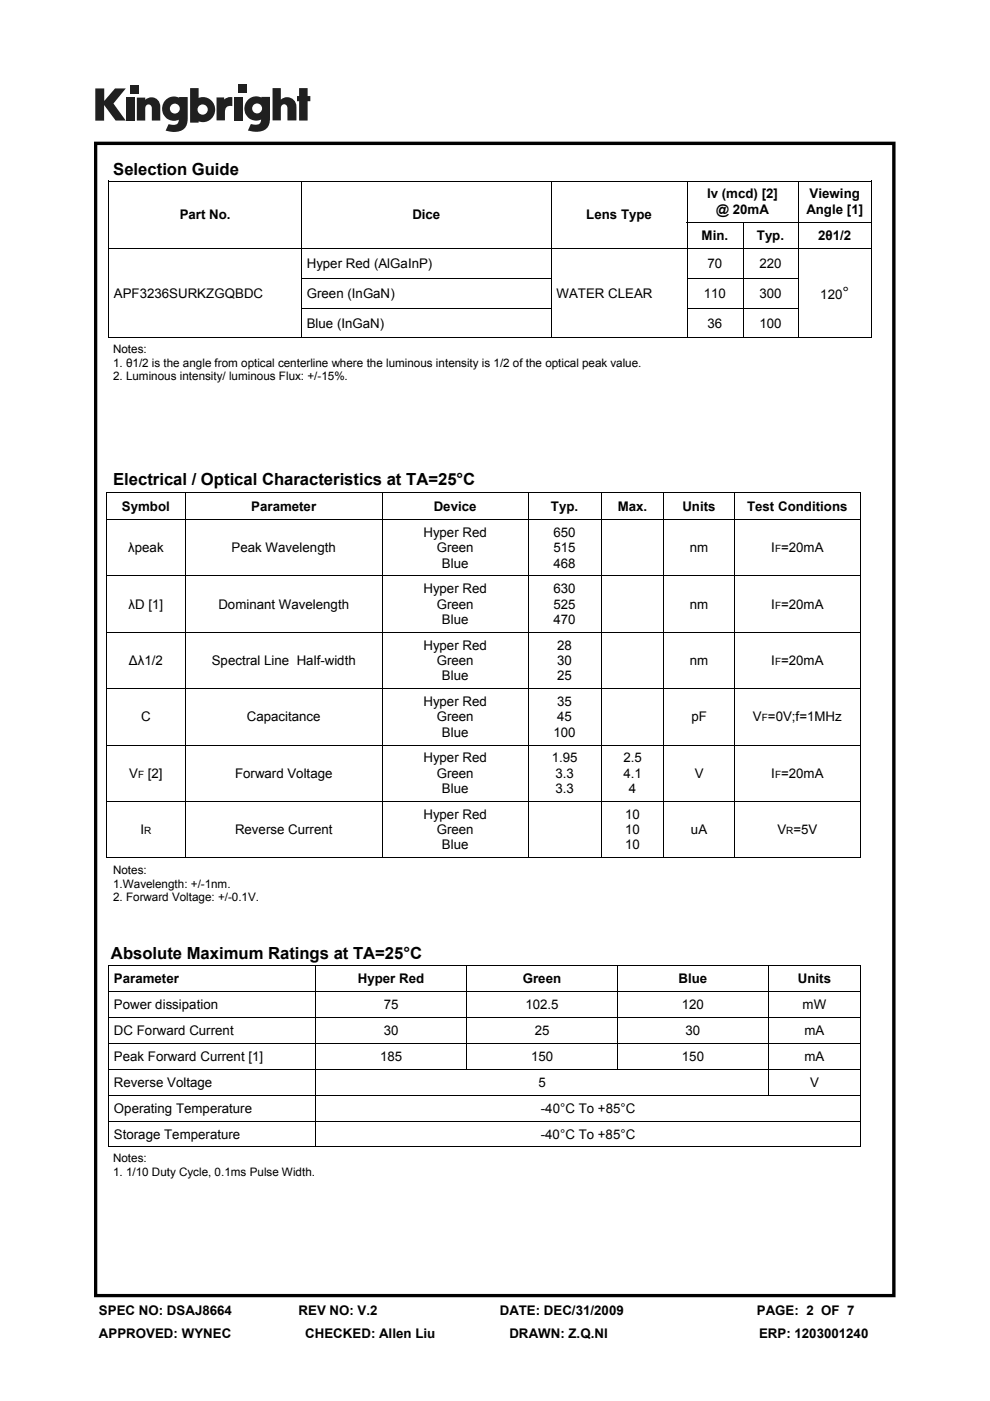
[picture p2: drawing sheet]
<svg xmlns="http://www.w3.org/2000/svg" width="210mm" height="297mm" viewBox="0 0 210 297" stroke-linecap="round" stroke-linejoin="round" font-family="sans-serif">
<defs><g id="words">
<g font-size="3.5">
<text x="24" y="37.1">Selection Guide</text>
<text x="178.7" y="63.4">°</text>
<text x="24" y="102.7">Electrical / Optical Characteristics at TA=25°C</text>
<text x="23.5" y="203.3">Absolute Maximum Ratings at TA=25°C</text>
</g>
<g font-size="2.8">
<text x="38.1" y="46.5">Part No.</text>
<text x="87.5" y="46.5">Dice</text>
<text x="124.4" y="46.5">Lens Type</text>
<text x="150" y="42.1">Iv (mcd) [2]</text>
<text x="151.9" y="45.3">@ 20mA</text>
<text x="171" y="45.3">Angle [1]</text>
<text x="171.7" y="42.1">Viewing</text>
<text x="148.8" y="50.9">Min.</text>
<text x="160.5" y="50.9">Typ.</text>
<text x="173.5" y="50.9">2θ1/2</text>
<text x="65.1" y="56.9">Hyper Red (AlGaInP)</text>
<text x="150.1" y="56.9">70</text>
<text x="161.1" y="56.9">220</text>
<text x="24.2" y="63.1">APF3236SURKZGQBDC</text>
<text x="65.1" y="63.2">Green (InGaN)</text>
<text x="118" y="63.1">WATER CLEAR</text>
<text x="149.3" y="63.2">110</text>
<text x="161.1" y="63.2">300</text>
<text x="174" y="63.4">120</text>
<text x="65.1" y="69.5">Blue (InGaN)</text>
<text x="150.1" y="69.5">36</text>
<text x="161.1" y="69.5">100</text>
<text x="25.8" y="108.2">Symbol</text>
<text x="53.3" y="108.2">Parameter</text>
<text x="89.8" y="113.9">Hyper Red</text>
<text x="92" y="108.2">Device</text>
<text x="116.9" y="108.2">Typ.</text>
<text x="117.4" y="113.9">650</text>
<text x="131" y="108.2">Max.</text>
<text x="144.7" y="108.2">Units</text>
<text x="158.5" y="108.2">Test Conditions</text>
<text x="27.2" y="117.1">λpeak</text>
<text x="49.1" y="117.1">Peak Wavelength</text>
<text x="92.6" y="117.1">Green</text>
<text x="117.4" y="117.1">515</text>
<text x="146.3" y="117.1">nm</text>
<text x="163.6" y="117.1">I =20mA</text>
<text x="89.8" y="125.8">Hyper Red</text>
<text x="93.7" y="120.4">Blue</text>
<text x="117.4" y="125.8">630</text>
<text x="117.4" y="120.4">468</text>
<text x="27.3" y="129.1">λD [1]</text>
<text x="46.3" y="129.1">Dominant Wavelength</text>
<text x="92.6" y="129.1">Green</text>
<text x="117.4" y="129.1">525</text>
<text x="146.3" y="129.1">nm</text>
<text x="163.6" y="129.1">I =20mA</text>
<text x="89.8" y="137.8">Hyper Red</text>
<text x="93.7" y="132.3">Blue</text>
<text x="117.4" y="132.3">470</text>
<text x="118.2" y="137.8">28</text>
<text x="27.3" y="141">Δλ1/2</text>
<text x="44.9" y="141">Spectral Line Half-width</text>
<text x="92.6" y="141">Green</text>
<text x="118.2" y="141">30</text>
<text x="146.3" y="141">nm</text>
<text x="163.6" y="141">I =20mA</text>
<text x="89.8" y="149.7">Hyper Red</text>
<text x="93.7" y="144.3">Blue</text>
<text x="118.2" y="144.3">25</text>
<text x="118.2" y="149.7">35</text>
<text x="29.9" y="153">C</text>
<text x="52.3" y="153">Capacitance</text>
<text x="92.6" y="153">Green</text>
<text x="118.2" y="153">45</text>
<text x="146.6" y="153">pF</text>
<text x="159.7" y="153">V =0V;f=1MHz</text>
<text x="89.8" y="161.6">Hyper Red</text>
<text x="93.7" y="156.2">Blue</text>
<text x="117" y="161.6">1.95</text>
<text x="117.4" y="156.2">100</text>
<text x="132.2" y="161.6">2.5</text>
<text x="27.4" y="164.9">V</text>
<text x="31.3" y="164.9">[2]</text>
<text x="49.9" y="164.9">Forward Voltage</text>
<text x="92.6" y="164.9">Green</text>
<text x="117.8" y="164.9">3.3</text>
<text x="132.2" y="164.9">4.1</text>
<text x="147.3" y="164.9">V</text>
<text x="163.6" y="164.9">I =20mA</text>
<text x="89.8" y="173.6">Hyper Red</text>
<text x="93.7" y="168.1">Blue</text>
<text x="117.8" y="168.1">3.3</text>
<text x="132.6" y="173.6">10</text>
<text x="133.4" y="168.1">4</text>
<text x="29.8" y="176.8">I</text>
<text x="49.8" y="176.8">Reverse Current</text>
<text x="92.6" y="176.8">Green</text>
<text x="132.6" y="176.8">10</text>
<text x="146.6" y="176.8">uA</text>
<text x="164.9" y="176.8">V =5V</text>
<text x="93.7" y="180.1">Blue</text>
<text x="132.6" y="180.1">10</text>
<text x="24.2" y="208.5">Parameter</text>
<text x="75.9" y="208.5">Hyper Red</text>
<text x="110.9" y="208.5">Green</text>
<text x="143.9" y="208.5">Blue</text>
<text x="169.2" y="208.5">Units</text>
<text x="24.2" y="214">Power dissipation</text>
<text x="81.4" y="214">75</text>
<text x="111.4" y="214">102.5</text>
<text x="144.6" y="214">120</text>
<text x="170.2" y="214">mW</text>
<text x="24.2" y="219.4">DC Forward Current</text>
<text x="81.4" y="219.4">30</text>
<text x="113.4" y="219.4">25</text>
<text x="145.4" y="219.4">30</text>
<text x="170.6" y="219.4">mA</text>
<text x="24.2" y="224.9">Peak Forward Current [1]</text>
<text x="80.6" y="224.9">185</text>
<text x="112.6" y="224.9">150</text>
<text x="144.6" y="224.9">150</text>
<text x="170.6" y="224.9">mA</text>
<text x="24.2" y="230.4">Reverse Voltage</text>
<text x="114.2" y="230.4">5</text>
<text x="171.8" y="230.4">V</text>
<text x="24.2" y="235.9">Operating Temperature</text>
<text x="114.7" y="235.9">-40°C To +85°C</text>
<text x="24.2" y="241.4">Storage Temperature</text>
<text x="114.7" y="241.4">-40°C To +85°C</text>
<text x="21" y="278.8">SPEC NO: DSAJ8664</text>
<text x="63.3" y="278.8">REV NO: V.2</text>
<text x="106" y="278.8">DATE: DEC/31/2009</text>
<text x="160.5" y="278.8">PAGE: 2 OF 7</text>
<text x="21" y="283.6">APPROVED: WYNEC</text>
<text x="64.8" y="283.6">CHECKED: Allen Liu</text>
<text x="108" y="283.6">DRAWN: Z.Q.NI</text>
<text x="161" y="283.6">ERP: 1203001240</text>
</g>
<g font-size="2.5">
<text x="24" y="74.9">Notes:</text>
<text x="24" y="77.7">1. θ1/2 is the angle from optical centerline where the luminous intensity is 1/2 of the optical peak value.</text>
<text x="24" y="80.6">2. Luminous intensity/ luminous Flux: +/-15%.</text>
<text x="24" y="185.4">Notes:</text>
<text x="24" y="188.2">1.Wavelength: +/-1nm.</text>
<text x="24" y="191.1">2. Forward Voltage: +/-0.1V.</text>
<text x="24" y="246.4">Notes:</text>
<text x="24" y="249.3">1. 1/10 Duty Cycle, 0.1ms Pulse Width.</text>
</g>
<g font-size="2.1">
<text x="164.4" y="117.1">F</text>
<text x="164.4" y="129.1">F</text>
<text x="164.4" y="141">F</text>
<text x="161.6" y="153">F</text>
<text x="29.3" y="164.9">F</text>
<text x="164.4" y="164.9">F</text>
<text x="30.6" y="176.8">R</text>
<text x="166.8" y="176.8">R</text>
</g>
</g></defs>
<g fill="#231f20">
<path d="M20.2 18.8h1.9v2.6l2.3-2.6h2.3l-2.6 3.2 2.6 3.6h-2.2l-2.4-3.3v3.3h-1.9z"/>
<path d="M26.7 20.7h1.8v4.9h-1.8z"/>
<path d="M49.6 20.7h1.8v4.9h-1.8z"/>
<path d="M27.6 18h1.8v1.8h-1.8z"/>
<path d="M50.5 18h1.8v1.8h-1.8z"/>
<path d="M29 20.7h1.8v.5a1.9 1.9 0 0 1 2.2-.4 1.9 1.9 0 0 1 1 2v2.8h-1.8v-2.7a.7 .7 0 0 0-.7-.8 .7 .7 0 0 0-.7 .8v2.7h-1.8z"/>
<path d="M45.9 20.7h1.6v.4a2.02 2.02 0 0 1 1.8-.5v1.9h-.2a1.12 1.12 0 0 0-1.4 1.3v1.7h-1.8z"/>
<path d="M57.8 18.7h1.8v2.4a1.98 1.98 0 0 1 2.2-.3 1.98 1.98 0 0 1 1.1 2v2.7h-1.9v-2.6a.7 .7 0 0 0-.7-.8 .7 .7 0 0 0-.7 .8v2.6h-1.8z"/>
<path d="M63.4 18.7h1.8v1.7h.6v1.1h-.6v4.1h-1.8v-4.1h-.4v-1.1h.4z"/>
<path d="M40.3 18.7v7.3h1.8v-.3a2.63 2.63 0 0 0 3.5-2.5 2.63 2.63 0 0 0-3.5-2.4v-2.1zM41.9 23.2a1.1 1.1 0 0 1 2.2 0 1.1 1.1 0 0 1-2.2 0z"/>
<path d="M35.3 21a2.56 2.56 0 0 0-.6 3.3 2.56 2.56 0 0 0 3.2 1.1 1.09 1.09 0 0 1-1.5 1.1l-.6-.2-.7 1.4a5.3 5.3 0 0 0 3.7-.2 2.68 2.68 0 0 0 1-2.4v-4.5h-1.8v.1l-.8-.2a2.45 2.45 0 0 0-1.9 .5zM36 23a1.05 1.05 0 0 1 2.1 0 1.05 1.05 0 0 1-2.1 0z"/>
<path d="M52.8 21a2.56 2.56 0 0 0-.6 3.3 2.56 2.56 0 0 0 3.2 1 1.09 1.09 0 0 1-1.5 1.1l-.7-.1-.6 1.4a5.3 5.3 0 0 0 3.7-.3 2.68 2.68 0 0 0 1-2.3v-4.6h-1.9v.2l-.8-.3a2.45 2.45 0 0 0-1.8 .6zM53.5 23a1.05 1.05 0 0 1 2.1 0 1.05 1.05 0 0 1-2.1 0z"/>
</g>
<path d="M19.9 30v245h170v-245zM20.6 30.8h168.6v243.5h-168.6z" fill="#000"/>
<g fill="none" stroke="#000" stroke-width=".21">
<path d="M23 38.4h161.9M23.1 38.3v33.2M64 38.5v14.1M117 38.5v14.1M145.7 38.5v8.5M169.3 38.5v8.5M184.8 38.3v33.2M23.2 52.7h161.5M63.9 59h53.1M64 52.8v6.1M64 59.1v6.2M117 52.8v6.1"/>
<path d="M117 59.1v6.2M145.6 47.1h39.1M145.6 59h23.8M145.7 47.1v5.5M145.7 52.8v6.1M145.7 59.1v6.2M157.6 47.2v5.4M157.6 52.8v6.1M157.6 59.1v6.2M169.3 47.2v5.4M169.3 52.8v6.1M169.3 59.1v6.2"/>
<path d="M23 71.6h161.9M63.9 65.4h53.1M64 65.4v6.1M117 65.4v6.1M145.6 65.4h23.8M145.7 65.4v6.1M157.6 65.5v6M169.3 65.4v6.1M22.5 104.4h160.1M22.6 104.3v77.5M22.7 110.2h159.8M39.3 104.5v5.6"/>
<path d="M39.3 110.3v11.7M81.1 104.5v5.6M81.1 110.3v11.7M112 104.5v5.6M112 110.3v11.7M127.6 104.5v5.6M127.6 110.3v11.7M140.8 104.5v5.6M140.8 110.3v11.7M155.8 104.5v5.6M155.8 110.3v11.7M182.5 104.3v77.5"/>
<path d="M22.7 122.1h159.8M22.7 134.1h159.8M39.3 122.2v11.8M39.3 134.2v11.7M81.1 122.2v11.8M81.1 134.2v11.7M112 122.2v11.8M112 134.2v11.7M127.6 122.2v11.8M127.6 134.2v11.7M140.8 122.2v11.8M140.8 134.2v11.7"/>
<path d="M155.8 122.2v11.8M155.8 134.2v11.7M22.7 146h159.8M22.7 158h159.8M39.3 146.1v11.8M39.3 158v11.8M81.1 146.1v11.8M81.1 158v11.8M112 146.1v11.8M112 158v11.8M127.6 146.1v11.8M127.6 158v11.8"/>
<path d="M140.8 146.1v11.8M140.8 158v11.8M155.8 146.1v11.8M155.8 158v11.8M22.7 169.9h159.8M39.3 170v11.8M81.1 170v11.8M112 170v11.8M127.6 170v11.8M140.8 170v11.8M155.8 170v11.8M22.5 181.8h160.1"/>
<path d="M23 204.8h159.6M23.1 204.7v38.4M23.2 210.2h159.3M23.2 215.7h159.3M67 204.9v5.2M67 210.3v5.3M67 215.8v5.3M99 204.9v5.2M99 210.3v5.3M99 215.8v5.3M131 204.9v5.2M131 210.3v5.3"/>
<path d="M131 215.8v5.3M163 204.9v5.2M163 210.3v5.3M163 215.8v5.3M182.6 204.7v38.4M23.2 221.2h159.3M23.2 226.7h159.3M23.2 232.2h159.3M23.2 237.7h159.3M67 221.3v5.3M67 226.8v5.3M67 232.3v5.3"/>
<path d="M67 237.8v5.3M99 221.3v5.3M131 221.3v5.3M163 221.3v5.3M163 226.8v5.3M23 243.1h159.6"/>
</g>
<use href="#words"/>
</svg>
